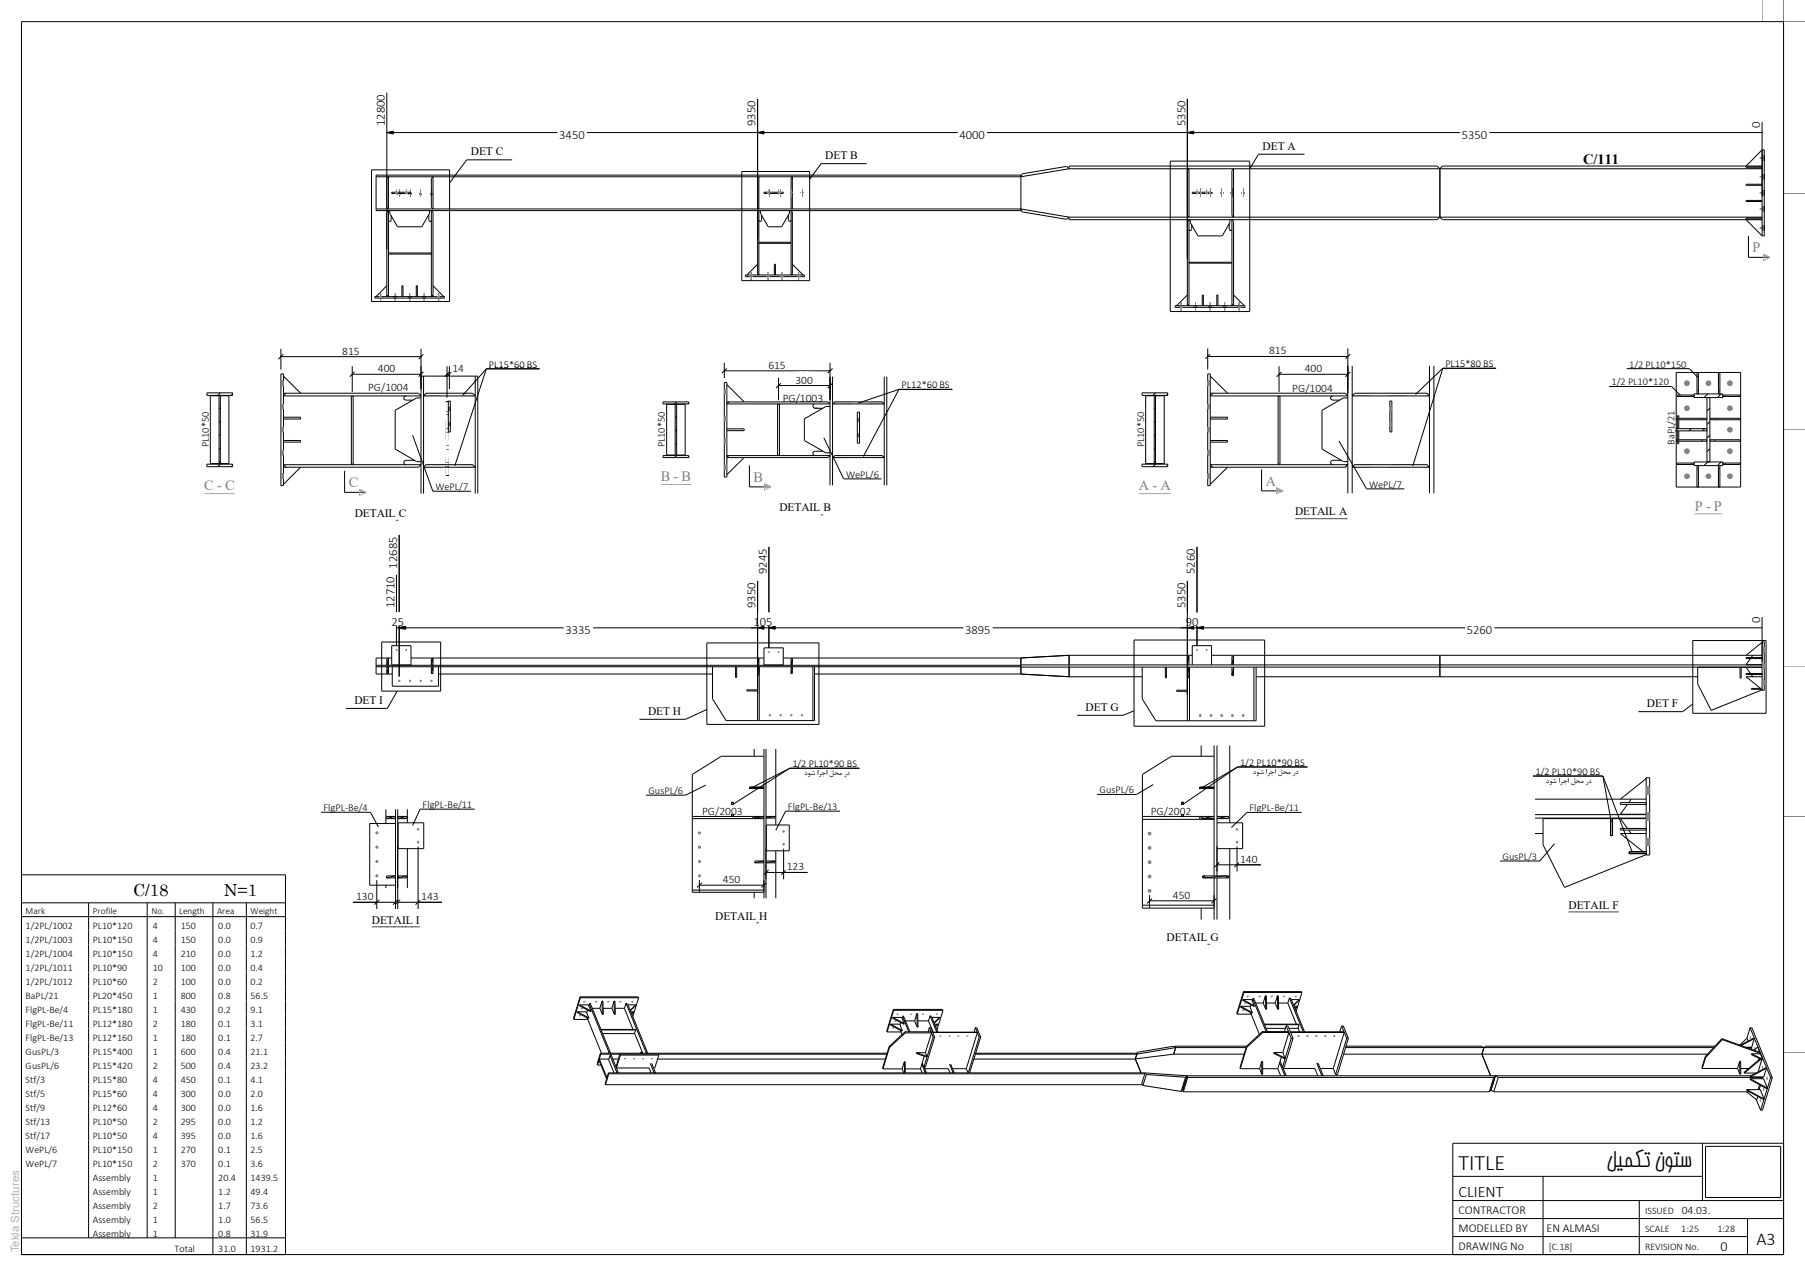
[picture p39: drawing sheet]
<svg xmlns="http://www.w3.org/2000/svg" width="420mm" height="297mm" viewBox="0 0 420 297" stroke-linecap="round" stroke-linejoin="round" font-family="sans-serif">
<defs><g id="words">
<g font-size="5.1">
<text x="339.4" y="272.4">TITLE</text>
<text x="373.7" y="271.7">لیمکت نوتس</text>
</g>
<text font-size="4.2" x="408.7" y="289.8">A3</text>
<g font-size="3.9">
<text x="31" y="208.5">C/18</text>
<text x="52.1" y="208.5">N=1</text>
</g>
<text font-size="3.7" x="339.4" y="278.5">CLIENT</text>
<g font-size="3.3">
<text x="368.3" y="38.2">C/111</text>
<text x="400.3" y="291.3">0</text>
</g>
<g font-size="3.3" fill="#7f7f7f">
<text x="407.8" y="58.7">P</text>
<text x="81.2" y="113.4">C</text>
<text x="153.8" y="112">B - B</text>
<text x="175.3" y="112.1">B</text>
<text x="294.5" y="113">A</text>
<text x="47.5" y="114.1">C - C</text>
<text x="265" y="114.1">A - A</text>
<text x="394.3" y="118.9">P - P</text>
</g>
<g font-size="2.9">
<text x="89.5" y="29.4" transform="rotate(-90 89.5 29.4)">12800</text>
<text x="175.8" y="29.4" transform="rotate(-90 175.8 29.4)">9350</text>
<text x="275.8" y="29.4" transform="rotate(-90 275.8 29.4)">5350</text>
<text x="409.5" y="29.8" transform="rotate(-90 409.5 29.8)">0</text>
<text x="130.1" y="32.4">3450</text>
<text x="223.3" y="32.4">4000</text>
<text x="340.1" y="32.4">5350</text>
<text x="92.4" y="132.3" transform="rotate(-90 92.4 132.3)">12685</text>
<text x="178.4" y="133.7" transform="rotate(-90 178.4 133.7)">9245</text>
<text x="278" y="133.7" transform="rotate(-90 278 133.7)">5260</text>
<text x="91.8" y="141.6" transform="rotate(-90 91.8 141.6)">12710</text>
<text x="175.8" y="141.6" transform="rotate(-90 175.8 141.6)">9350</text>
<text x="275.8" y="141.6" transform="rotate(-90 275.8 141.6)">5350</text>
<text x="91.1" y="145.6">25</text>
<text x="131.6" y="147.6">3335</text>
<text x="175.3" y="145.6">105</text>
<text x="224.6" y="147.6">3895</text>
<text x="275.9" y="145.6">90</text>
<text x="341.3" y="147.6">5260</text>
<text x="409.5" y="145.1" transform="rotate(-90 409.5 145.1)">0</text>
</g>
<g font-size="2.8">
<text x="339.4" y="286.8">MODELLED BY</text>
<text x="339.4" y="282.6">CONTRACTOR</text>
<text x="359.9" y="286.8">EN ALMASI</text>
<text x="339.4" y="291">DRAWING No</text>
</g>
<g font-size="2.7">
<text x="293.8" y="34.9">DET A</text>
<text x="109.6" y="36.1">DET C</text>
<text x="192" y="37.1">DET B</text>
<text x="79.6" y="82.5">815</text>
<text x="295.3" y="82.5">815</text>
<text x="87.9" y="86.6">400</text>
<text x="105.3" y="86.6">14</text>
<text x="178.8" y="85.8">615</text>
<text x="185.1" y="89.3">300</text>
<text x="303.6" y="86.7">400</text>
<text x="85.6" y="91">PG/1004</text>
<text x="182.1" y="93.7">PG/1003</text>
<text x="300.7" y="91.2">PG/1004</text>
<text x="181.4" y="119">DETAIL B</text>
<text x="301.3" y="120">DETAIL</text>
<text x="311.6" y="120">A</text>
<text x="82.5" y="120.3">DETAIL C</text>
<text x="82.5" y="163.8">DET I</text>
<text x="150.8" y="166.4">DET H</text>
<text x="252.6" y="165.5">DET G</text>
<text x="383.2" y="164.6">DET F</text>
<text x="163.4" y="189.7">PG/2003</text>
<text x="267.8" y="189.7">PG/200</text>
<text x="275.8" y="189.7">2</text>
<text x="183" y="202.6">123</text>
<text x="288.5" y="200.8">140</text>
<text x="82.8" y="209.5">130</text>
<text x="98" y="209.5">143</text>
<text x="168.2" y="205.6">450</text>
<text x="272.9" y="209.2">450</text>
<text x="86.5" y="215">DETAIL</text>
<text x="96.7" y="215">I</text>
<text x="166.4" y="214">DETAIL H</text>
<text x="365" y="211.5">DETAIL</text>
<text x="375.2" y="211.5">F</text>
<text x="271.4" y="219">DETAIL G</text>
<text x="391.3" y="282.5">04.03.</text>
</g>
<text font-size="2.7" fill="#b2b2b2" x="4.5" y="291.5" transform="rotate(-90 4.5 291.5)">Tekla Structures</text>
<g font-size="2.4">
<text x="113.7" y="85.6">PL15*60 BS</text>
<text x="336.3" y="85.4">PL15*80 BS</text>
<text x="375" y="89.7">1/2 PL10*120</text>
<text x="379.1" y="85.6">1/2 PL10*150</text>
<text x="209.8" y="90.3">PL12*60 BS</text>
<text x="48.6" y="104.1" transform="rotate(-90 48.6 104.1)">PL10*50</text>
<text x="154.7" y="104.1" transform="rotate(-90 154.7 104.1)">PL10*50</text>
<text x="266.2" y="104.1" transform="rotate(-90 266.2 104.1)">PL10*50</text>
<text x="389.6" y="103.5" transform="rotate(-90 389.6 103.5)">BaPL/21</text>
<text x="196.8" y="111.2">WePL/6</text>
<text x="318.6" y="113.5">WePL/7</text>
<text x="101.3" y="114">WePL/7</text>
<text x="184.4" y="178.6">1/2 PL10*60 BS</text>
<text x="188.2" y="178.6">PL10*90</text>
<text x="288.5" y="178.3">1/2 PL10*90 BS</text>
<text x="150.9" y="184.8">GusPL/6</text>
<text x="255.9" y="184.6">GusPL/6</text>
<text x="357.3" y="180.3">1/2 PL10*90 BS</text>
<text x="75.3" y="188.8">FlgPL-Be/4</text>
<text x="98.3" y="188">FlgPL-Be/11</text>
<text x="183.3" y="188.5">FlgPL-Be/13</text>
<text x="290.7" y="188.8">FlgPL-Be/11</text>
<text x="349.6" y="200.1">GusPL/3</text>
</g>
<g font-size="2.3">
<text x="6" y="216.3">1/2PL/1002</text>
<text x="6" y="219.5">1/2PL/1003</text>
<text x="21.6" y="216.3">PL10*120</text>
<text x="21.6" y="219.6">PL10*150</text>
<text x="35.6" y="216.3">4</text>
<text x="35.6" y="219.6">4</text>
<text x="42" y="216.3">150</text>
<text x="42" y="219.6">150</text>
<text x="50.8" y="216.3">0.0</text>
<text x="50.8" y="219.6">0.0</text>
<text x="58.3" y="216.3">0.7</text>
<text x="58.3" y="219.6">0.9</text>
<text x="6" y="222.8">1/2PL/1004</text>
<text x="6" y="226">1/2PL/1011</text>
<text x="21.6" y="222.8">PL10*150</text>
<text x="21.6" y="226.1">PL10*90</text>
<text x="35.6" y="222.8">4</text>
<text x="35.6" y="226.1">10</text>
<text x="42" y="222.8">210</text>
<text x="42" y="226.1">100</text>
<text x="50.8" y="222.8">0.0</text>
<text x="50.8" y="226.1">0.0</text>
<text x="58.3" y="222.8">1.2</text>
<text x="58.3" y="226.1">0.4</text>
<text x="6" y="229.3">1/2PL/1012</text>
<text x="6" y="232.5">BaPL/21</text>
<text x="21.6" y="229.3">PL10*60</text>
<text x="21.6" y="232.6">PL20*450</text>
<text x="35.6" y="229.3">2</text>
<text x="35.6" y="232.6">1</text>
<text x="42" y="229.3">100</text>
<text x="42" y="232.6">800</text>
<text x="50.8" y="229.3">0.0</text>
<text x="50.8" y="232.6">0.8</text>
<text x="58.3" y="229.3">0.2</text>
<text x="58.3" y="232.6">56.5</text>
<text x="6" y="235.8">FlgPL-Be/4</text>
<text x="6" y="239">FlgPL-Be/11</text>
<text x="21.6" y="235.8">PL15*180</text>
<text x="21.6" y="239.1">PL12*180</text>
<text x="35.6" y="235.8">1</text>
<text x="35.6" y="239.1">2</text>
<text x="42" y="235.8">430</text>
<text x="42" y="239.1">180</text>
<text x="50.8" y="235.8">0.2</text>
<text x="50.8" y="239.1">0.1</text>
<text x="58.3" y="235.8">9.1</text>
<text x="58.3" y="239.1">3.1</text>
<text x="6" y="242.3">FlgPL-Be/13</text>
<text x="6" y="245.5">GusPL/3</text>
<text x="21.6" y="242.3">PL12*160</text>
<text x="21.6" y="245.6">PL15*400</text>
<text x="35.6" y="242.3">1</text>
<text x="35.6" y="245.6">1</text>
<text x="42" y="242.3">180</text>
<text x="42" y="245.6">600</text>
<text x="50.8" y="242.3">0.1</text>
<text x="50.8" y="245.6">0.4</text>
<text x="58.3" y="242.3">2.7</text>
<text x="58.3" y="245.6">21.1</text>
<text x="6" y="248.7">GusPL/6</text>
<text x="21.6" y="248.8">PL15*420</text>
<text x="35.6" y="248.8">2</text>
<text x="42" y="248.8">500</text>
<text x="50.8" y="248.8">0.4</text>
<text x="58.3" y="248.8">23.2</text>
<text x="6" y="252">Stf/3</text>
<text x="6" y="255.3">Stf/5</text>
<text x="21.6" y="252">PL15*80</text>
<text x="21.6" y="255.3">PL15*60</text>
<text x="35.6" y="252">4</text>
<text x="35.6" y="255.3">4</text>
<text x="42" y="252">450</text>
<text x="42" y="255.3">300</text>
<text x="50.8" y="252">0.1</text>
<text x="50.8" y="255.3">0.0</text>
<text x="58.3" y="252">4.1</text>
<text x="58.3" y="255.3">2.0</text>
<text x="6" y="258.5">Stf/9</text>
<text x="6" y="261.8">Stf/13</text>
<text x="21.6" y="258.6">PL12*60</text>
<text x="21.6" y="261.8">PL10*50</text>
<text x="35.6" y="258.6">4</text>
<text x="35.6" y="261.8">2</text>
<text x="42" y="258.6">300</text>
<text x="42" y="261.8">295</text>
<text x="50.8" y="258.6">0.0</text>
<text x="50.8" y="261.8">0.0</text>
<text x="58.3" y="258.6">1.6</text>
<text x="58.3" y="261.8">1.2</text>
<text x="6" y="265">Stf/17</text>
<text x="6" y="268.3">WePL/6</text>
<text x="21.6" y="265">PL10*50</text>
<text x="21.6" y="268.3">PL10*150</text>
<text x="35.6" y="265">4</text>
<text x="35.6" y="268.3">1</text>
<text x="42" y="265">395</text>
<text x="42" y="268.3">270</text>
<text x="50.8" y="265">0.0</text>
<text x="50.8" y="268.3">0.1</text>
<text x="58.3" y="265">1.6</text>
<text x="58.3" y="268.3">2.5</text>
<text x="6" y="271.5">WePL/7</text>
<text x="21.6" y="271.6">PL10*150</text>
<text x="21.6" y="274.8">Assembly</text>
<text x="35.6" y="271.6">2</text>
<text x="35.6" y="274.8">1</text>
<text x="42" y="271.6">370</text>
<text x="50.8" y="271.6">0.1</text>
<text x="50.8" y="274.8">20.4</text>
<text x="58.3" y="271.6">3.6</text>
<text x="58.3" y="274.8">1439.5</text>
<text x="21.6" y="278">Assembly</text>
<text x="21.6" y="281.3">Assembly</text>
<text x="35.6" y="278">1</text>
<text x="35.6" y="281.3">2</text>
<text x="50.8" y="278">1.2</text>
<text x="50.8" y="281.3">1.7</text>
<text x="58.3" y="278">49.4</text>
<text x="58.3" y="281.3">73.6</text>
<text x="21.6" y="284.6">Assembly</text>
<text x="21.6" y="287.8">Assembly</text>
<text x="35.6" y="284.6">1</text>
<text x="35.6" y="287.8">1</text>
<text x="50.8" y="284.6">1.0</text>
<text x="50.8" y="287.8">0.8</text>
<text x="58.3" y="284.6">56.5</text>
<text x="58.3" y="287.8">31.9</text>
<text x="382.8" y="286.7">SCALE</text>
<text x="382.8" y="282.5">ISSUED</text>
<text x="391.2" y="286.7">1:25</text>
<text x="399.6" y="286.7">1:28</text>
<text x="40.6" y="291.4">Total</text>
<text x="50.8" y="291.4">31.0</text>
<text x="58.3" y="291.4">1931.2</text>
<text x="360.4" y="290.9">[C.18]</text>
<text x="382.8" y="290.9">REVISION No.</text>
</g>
<g font-size="2.2">
<text x="6" y="212.7">Mark</text>
<text x="21.6" y="212.7">Profile</text>
<text x="35.2" y="212.7">No.</text>
<text x="41.7" y="212.7">Length</text>
<text x="50.5" y="212.7">Area</text>
<text x="58.3" y="212.7">Weight</text>
</g>
<g font-size="2">
<text x="187.1" y="180.5">دوش ارجا لحم رد</text>
<text x="291.5" y="180.2">دوش ارجا لحم رد</text>
<text x="359.7" y="182.3">دوش ارجا لحم رد</text>
</g>
</g></defs>
<g fill="none" stroke="#000" stroke-width=".23">
<path d="M100.4 49l.4 .4v19.3l-.4 .3zM276.3 51.5l.3-.4v20.1l-.3-.4zM173.4 64h13.8v.4h-13.8zM184.4 63.7v.3M184.4 61.5l2.5 2.5M287 70.8v.4M287 68.7l2.5 2.5M51.3 91.4l-.6 .6M51.3 98l-.3 .3M51.3 94.9l-.3 .3M54.1 91.7l-.3 .3M157.4 100l-.3 .3"/>
<path d="M157.4 96.9l-.3 .3M157.4 93.6l-.5 .4M160.3 93.8l-.2 .2M268.9 91.4l-.6 .6M268.9 98l-.3 .3M268.9 94.9l-.3 .3M271.7 91.7l-.3 .3M390.4 99.8l-.6 .5M393.5 99.8l-.5 .5M396.6 99.8l-.5 .5M397.3 91.7l-.8 .8M397.8 98.1l-.6 .7"/>
<path d="M397.8 95l-.6 .7M400.5 91.7l-.9 .8M51.3 107.4l-.3 .3M51.3 104.3l-.3 .3M51.3 101.1l-.3 .4M51.3 108l-.6 .6M54.1 108.3l-.3 .3M157.4 103.1l-.3 .4M157.4 106l-.5 .5M160.3 106.3l-.2 .2M268.9 108l-.6 .6M268.9 107.4l-.3 .3"/>
<path d="M268.9 104.3l-.3 .3M268.9 101.1l-.3 .4M271.7 108.3l-.3 .3M397.3 107.5l-.8 .9M397.8 104.4l-.6 .7M397.8 101.3l-.6 .6M400.5 107.5l-.9 .9"/>
</g>
<g fill="none" stroke="#7f7f7f" stroke-width=".23">
<path d="M88.3 69v.4M88.6 68.2v2M88.9 69v.4M91.7 69v.4M91.9 68.2v2M92.2 69v.4M95 69v.4M95.3 68.2v2M95.6 69v.4M98.4 69v.4M98.7 68.2v2M99 69v.4"/>
<path d="M101.8 69v.4M102.1 68.2v2M102.4 69v.4"/>
</g>
<g fill="#7f7f7f">
<path d="M88.3 69h.6v.4h-.6z"/>
<path d="M91.7 69h.5v.4h-.5z"/>
<path d="M95 69h.6v.4h-.6z"/>
<path d="M98.4 69h.6v.4h-.6z"/>
<path d="M101.8 69h.6v.4h-.6z"/>
</g>
<path d="M184.4 41.1v7.5l-.3-.3v-6.9z" fill="none" stroke="#000" stroke-width=".23"/>
<g fill="none" stroke="#7f7f7f" stroke-width=".23">
<path d="M409.4 36.8h1.1M410 37.3h.5M410 36.3h.5M409.4 41.1h1.1M409.4 44.9h1.1M409.4 48.6h1.1M409.4 53h1.1M410 41.7h.5M410 40.6h.5M410 45.4h.5M410 44.4h.5M410 49.1h.5"/>
<path d="M410 48.1h.5M410 53.5h.5M410 52.5h.5"/>
</g>
<g fill="#7f7f7f">
<path d="M410 36.3h.5v1h-.5z"/>
<path d="M410 40.6h.5v1.1h-.5z"/>
<path d="M410 44.4h.5v1h-.5z"/>
<path d="M410 48.1h.5v1h-.5z"/>
<path d="M410 52.5h.5v1h-.5z"/>
</g>
<g fill="none" stroke="#000" stroke-width=".23">
<path d="M335 39.3v11.2M409.6 38.8l-.2-.2h-73.8l-.6 .7M409.8 39.1l.2 .2h-75M410 34.9h.5v20h-.5zM410 38.8h-3.7v.3h3.7M87.5 40.8h150v8.2h-150zM87.5 48.6h150M87.5 41.1h150M90.5 58.9h9.8v.2h-9.8zM90.7 49v.7l1.8 3.1h5.6l1.8-3.1v-.7M91 50.2v1a.32 .32 0 0 1-.3 .3 .32 .32 0 0 1-.3-.3M99.8 49.9v1.4l.4 .2 .2-.3"/>
<path d="M176.6 41.1v7.5l-.3-.3v-6.9zM176.6 56.4h7.4v.2h-7.4zM177 49v.7l1.7 3.1h3.2l1.8-3.1v-.7M177.2 50.1v1.2l-.3 .2-.3-.2M183.4 50.1v1.1a.32 .32 0 0 0 .3 .3 .32 .32 0 0 0 .4-.3M237.5 48.6l11.3 1.9-.6 .6-10.4-1.8zM237.8 40.5l10.4-1.8 .6 .6-11.3 1.8zM276.9 51.1v.7l1.8 3.1h5.7l1.8-3.1v-.7M277.3 52.3l-.1 1.2-.4 .1-.2-.3M277.4 44.7h4.5v.3h-4.5zM286 52.1v1.4l.4 .1 .2-.3M286.6 51.1l.4 .4v19.3l-.4 .4z"/>
<path d="M335 50.5l.6 .6h73.8l.2-.1M335 50.5h75l-.2 .2M410 42.9h-3.7v.2h3.7M410 46.6h-3.7v.3h3.7M410 50.7h-3.7v.3h3.7M87.2 69h16.2v.4h-16.2zM90 68.7l.4 .3v-20l-.4 .4v19.6M90 66.5l-2.5 2.5M96.9 69v-2.5h.2v2.5M100.8 68.7v.3M100.8 66.5l2.5 2.5M176.3 63.7l.3 .3v-15l-.3 .3v14.7"/>
<path d="M176.3 61.5l-2.5 2.5M180.2 64v-2.5h.2v2.5M276.3 70.8v.4M276.3 68.7l-2.5 2.5M276.7 61h9.9v.3h-9.9zM279.7 71.2v-2.5h.3v2.5M283.1 71.2v-2.5h.3v2.5"/>
</g>
<g fill="#7f7f7f">
<path d="M279.2 43.9l.1 1.9z"/>
<path d="M279.6 44.7v.3z"/>
<path d="M278.9 44.7v.3z"/>
<path d="M281.7 43.9l.1 1.9z"/>
<path d="M282.1 44.7v.3z"/>
<path d="M281.4 44.7v.3z"/>
<path d="M284.2 43.9l.1 1.9z"/>
<path d="M284.6 44.7v.3z"/>
<path d="M283.9 44.7v.3z"/>
<path d="M286.7 43.9l.1 1.9z"/>
<path d="M287.1 44.7v.3z"/>
<path d="M286.4 44.7v.3z"/>
<path d="M289.3 43.9v1.9z"/>
<path d="M289.6 44.7v.3z"/>
<path d="M288.9 44.7l.1 .3z"/>
</g>
<g fill="none" stroke="#7f7f7f" stroke-width=".23">
<path d="M274.5 71.2v.3M274.8 70.4v1.9M275.1 71.2v.3M277.9 71.2v.3M278.2 70.4v1.9M278.5 71.2v.3M281.3 71.2v.3M281.6 70.4v1.9M281.9 71.2v.3M284.6 71.2v.3M284.9 70.4v1.9M285.2 71.2v.3"/>
<path d="M288 71.2v.3M288.3 70.4v1.9M288.6 71.2v.3"/>
</g>
<g fill="#7f7f7f">
<path d="M274.5 71.2h.6v.3h-.6z"/>
<path d="M277.9 71.2h.6v.3h-.6z"/>
<path d="M281.3 71.2h.6v.3h-.6z"/>
<path d="M284.6 71.2h.6v.3h-.6z"/>
<path d="M288 71.2h.6v.3h-.6z"/>
</g>
<path d="M174.5 64v.4M174.8 63.3v1.9M175.1 64v.4M178.4 64v.4M178.7 63.3v1.9M179 64v.4M181.7 64v.4M181.9 63.3v1.9M182.2 64v.4M185.5 64v.4M185.8 63.3v1.9M186.1 64v.4" fill="none" stroke="#7f7f7f" stroke-width=".23"/>
<g fill="#7f7f7f">
<path d="M174.5 64h.6v.4h-.6z"/>
<path d="M178.4 64h.6v.4h-.6z"/>
<path d="M181.7 64h.5v.4h-.5z"/>
<path d="M185.5 64h.6v.4h-.6z"/>
</g>
<path d="M248.8 38.6h85.6l.6 .7h-86.2zM177.8 44.7h4.4v.3h-4.4zM248.8 50.5h86.2l-.6 .6h-85.6z" fill="none" stroke="#000" stroke-width=".23"/>
<g fill="#7f7f7f">
<path d="M92.9 44.1v1.7z"/>
<path d="M93.1 45l.1 .4z"/>
<path d="M92.6 45v.4z"/>
<path d="M95.4 44.1v1.7z"/>
<path d="M95.6 45l.1 .4z"/>
<path d="M95.1 45v.4z"/>
<path d="M97.9 44.1v1.7z"/>
<path d="M98.1 45l.1 .4z"/>
<path d="M97.6 45v.4z"/>
<path d="M100.4 44.1v1.7z"/>
<path d="M100.6 45l.1 .4z"/>
<path d="M100.1 45v.4z"/>
</g>
<path d="M276.3 39.7l.3-.4v11.2l-.3-.3zM287 39.3v11.2l-.4-.3v-10.5zM90 41.5l.4-.4v7.5l-.4-.3zM100.4 41.5l.4-.4v7.5l-.4-.3zM93.5 69v-2.5h.3v2.5" fill="none" stroke="#000" stroke-width=".23"/>
<path d="M174.5 64v.4M174.8 63.3v1.9M175.1 64v.4M185.5 64v.4M185.8 63.3v1.9M186.1 64v.4" fill="none" stroke="#7f7f7f" stroke-width=".23"/>
<g fill="#7f7f7f">
<path d="M174.5 64h.6v.4h-.6z"/>
<path d="M185.5 64h.6v.4h-.6z"/>
</g>
<path d="M409.4 38.6h.6M410 34.9l-3.7 3.7M406.3 51.1l3.7 3.8M409.4 51.1h.6M273.4 71.2h16.3v.3h-16.3z" fill="none" stroke="#000" stroke-width=".23"/>
<path d="M274.5 71.2v.3M274.8 70.4v1.9M275.1 71.2v.3M288 71.2v.3M288.3 70.4v1.9M288.6 71.2v.3" fill="none" stroke="#7f7f7f" stroke-width=".23"/>
<g fill="#7f7f7f">
<path d="M274.5 71.2h.6v.3h-.6z"/>
<path d="M288 71.2h.6v.3h-.6z"/>
</g>
<path d="M278.3 44.7v.3M278.5 44.1v1.2M278.7 44.7v.3M280.5 44.7v.3M280.8 44.1v1.2M281 44.7v.3" fill="none" stroke="#7f7f7f" stroke-width=".23"/>
<g fill="#7f7f7f">
<path d="M278.3 44.7h.4v.3h-.4z"/>
<path d="M280.5 44.7h.5v.3h-.5z"/>
<path d="M179.1 44.1l.1 1.7z"/>
<path d="M179.4 44.8l.1 .2z"/>
<path d="M178.9 44.8v.2z"/>
<path d="M181.6 44.1l.1 1.7z"/>
<path d="M181.9 44.8v.2z"/>
<path d="M181.4 44.8v.2z"/>
<path d="M184.1 44.1v1.7z"/>
<path d="M184.4 44.8v.2z"/>
<path d="M183.9 44.8v.2z"/>
<path d="M186.6 44.1v1.7z"/>
<path d="M186.9 44.8v.2z"/>
<path d="M186.4 44.8v.2z"/>
</g>
<path d="M88.3 69v.4M88.6 68.2v2M88.9 69v.4M101.8 69v.4M102.1 68.2v2M102.4 69v.4" fill="none" stroke="#7f7f7f" stroke-width=".23"/>
<g fill="#7f7f7f">
<path d="M88.3 69h.6v.4h-.6z"/>
<path d="M101.8 69h.6v.4h-.6z"/>
</g>
<path d="M91.1 44.7h4.5v.3h-4.5z" fill="none" stroke="#000" stroke-width=".23"/>
<path d="M92 44.7v.3M92.2 44.1v1.2M92.5 44.7v.3M94.3 44.7v.3M94.5 44.1v1.2M94.7 44.7v.3" fill="none" stroke="#7f7f7f" stroke-width=".23"/>
<g fill="#7f7f7f">
<path d="M92 44.7h.5v.3h-.5z"/>
<path d="M94.3 44.7h.4v.3h-.4z"/>
</g>
<path d="M184.1 49l.3 .3v14.4l-.3 .3z" fill="none" stroke="#000" stroke-width=".23"/>
<path d="M178.6 44.7v.3M178.9 44.1v1.2M179.1 44.7v.3M180.9 44.7v.3M181.1 44.1v1.2M181.4 44.7v.3" fill="none" stroke="#7f7f7f" stroke-width=".23"/>
<g fill="#7f7f7f">
<path d="M178.6 44.7h.5v.3h-.5z"/>
<path d="M180.9 44.7h.5v.3h-.5z"/>
</g>
<g fill="none" stroke="#000" stroke-width=".23">
<path d="M136.6 236.9l3.4 8.2M136.7 235.1l-.2 .6M137.1 233.7l.2-.2 4.8 11.6-.4-.2M137.1 233.7l-.1 .4M137.1 233.7l4.6 11.2M146.8 235.5h.6M147.4 235.5l-.5 .5M147.4 235.5l-.4 .5M291 235.7l2 5M291 233.8l-.1 .6M291.5 232.5l.2-.2 3.2 7.8M291.5 232.5l-.2 .4"/>
<path d="M291.5 232.5l3.1 7.6M141.7 244.9l-.1 .2"/>
</g>
<path d="M208.2 237.6a.23 .23 0 0 1 .3-.1 .23 .23 0 0 1 0 .4 .23 .23 0 0 1-.3 0z" fill-rule="evenodd" fill="#7f7f7f"/>
<g fill="none" stroke="#000" stroke-width=".23">
<path d="M137.8 234.7h1.8M140.3 234.7h2.1M142.4 234.7l.6 1.4M142.9 233h.2l.1 3.1h-.2M142.9 233l-.5 1.7M142.9 233l.1 3.1M143.1 234.7h2.2l2 4.9M294.2 238.4h8l.1 .1M294.3 238.5h8M294.6 239.3h4.5M302.3 238.5l-.3 .8h-2.1M141.6 249.7l-.8 2.6 .1 .2"/>
<path d="M141.6 249.7v.2M141.6 249.7h124.7l.1 .2M141.6 249.9l-.7 2.6M141.6 249.9h124.8M147.7 240.5l1.8 4.6M149 245.1l.1-.2 .4 .2M149 245.1h.4M149 245.1h.1M149.2 244.9l-.1 .1M149.4 245.1h.1M149.5 245.1h.1M266.4 249.9l-.8 2.6h-124.7"/>
<path d="M408.2 241.7l-3.1 1.7M408.2 241.7l-.6 2.1h-1.5M408.2 241.7l-.1-.1-3.2 1.7M409 244l.1-.1 .1 .1M409.2 244l-.1 .1M409.2 244v.1"/>
</g>
<g fill="#7f7f7f">
<circle cx="290.3" cy="232" r=".23"/>
<circle cx="293.1" cy="232" r=".22"/>
<circle cx="295.9" cy="232" r=".23"/>
<circle cx="298.7" cy="232" r=".23"/>
<circle cx="301.5" cy="232" r=".23"/>
<circle cx="289.3" cy="235.2" r=".23"/>
</g>
<g fill="none" stroke="#000" stroke-width=".23">
<path d="M133.5 237.3h3.3M134.3 235.5v.2l2.6 1.4 .1-.2M134.3 235.5h2.1l.6 1.4M134.3 235.5l2.7 1.4M135 232v.2M135 232l-1.6 5.1 .1 .2M135 232h13.5l.1 .2M135 232.2l-1.5 5.1M135 232.2h13.6M139.8 239.6h8l.1 .1M139.9 239.7h8M140.1 233h.2l.1 3.1h-.2"/>
<path d="M140.1 233l-.5 1.7 .6 1.4M140.1 233l.1 3.1M145.7 233.5l.3 .2 4.6 11.2M145.7 233.5l4.7 11.6 .2-.2M145.7 233.5l-.4 1.2M146.1 233.9h1.8M147.9 239.7l-.3 .9h-7.4M147.9 233.9l-1.3 1.3M147.9 233.9l-1.2 1.3M148.6 232.2l-1.4 4.4M217.5 238.4h.6M218.1 238.4l-.4 .4"/>
<path d="M218.1 238.4l-.4 .5M292.2 233.5h1.7M294.7 233.5h2M297.5 233.5h2.1l2 4.9M302 239.3l.4 .9M407.2 239.2l-.7 2.4M407.2 239.2h.4l4.8 11.6M407.2 239.2l4.8 11.6M144.2 245.4h9l.1 .2M144.2 245.4l-.9 2.9M144.2 245.4l.2 .2M144.4 245.6h8.9"/>
<path d="M144.4 245.6l-1 3h7.6M150.6 244.9l-.1 .2M153.3 245.6l-.9 3h-.3M264.5 245.4l-.3 1.1M265.6 252.3l.3 .3M265.9 252.6l8.9 1.4M266.7 250.1l-.4-.4 9.9 .7M266.7 250.1l-.8 2.5M266.7 250.1l9.1 .6M273.6 243.8l-.7-.3-8.3 1.4-.1 .5M273.6 243.8l-9.1 1.6M273.6 243.8l-.5 1.6"/>
<path d="M275.8 250.7l-1 3.3M276.2 250.4l-1 3.3-.4 .3M276.2 250.4l-.4 .3M293.6 247.1l-.5 1.6 .5 1.4M293.6 247.1v3M293.6 247.1h.2v3h-.2M298.6 248.7h7.3M300.2 240.2h12.5l.1 .1h-12.5zM312.8 240.3l-2.6 8.4h-3M408.6 255.9l1.1 2.5M411 248.6l-3.7 2.1M411 248.6l-.6 2.1h-3.1"/>
<path d="M411 248.6v-.1l-3.8 2 .1 .2M412 250.8l-2.3 7.6M412 250.8h.4M412.4 250.8l-2.3 7.6h-.4"/>
</g>
<g fill="#7f7f7f">
<path d="M135.8 233a.24 .24 0 0 1 .3 0 .24 .24 0 0 1 .1 .3 .24 .24 0 0 1-.4 .1l-.1-.1z" fill-rule="evenodd"/>
<path d="M144.2 233a.2 .2 0 0 1 .3 .1 .2 .2 0 0 1-.2 .2 .2 .2 0 0 1-.1-.3z" fill-rule="evenodd"/>
<path d="M134.7 236.3a.25 .25 0 0 1 .4-.2 .25 .25 0 0 1 0 .4 .25 .25 0 0 1-.4-.2z" fill-rule="evenodd"/>
<circle cx="138.7" cy="233.2" r=".23"/>
<circle cx="141.5" cy="233.2" r=".23"/>
<circle cx="147.2" cy="233.2" r=".23"/>
</g>
<g fill="none" stroke="#000" stroke-width=".23">
<path d="M210.7 237.6h2.1M213.6 237.6h2.4l1.1 2.6M216.8 236.8h1.8M218.6 236.8l-1.3 1.2M218.6 236.8l-1.2 1.3M287.9 236h3.2M288.7 234.2l-.1 .2 2.7 1.5 .1-.2M288.7 234.2h2.1l.6 1.5M288.7 234.2l2.7 1.5M289.3 230.8l.1 .2M289.3 230.8l-1.5 5 .1 .2M289.3 230.8h13.6v.2"/>
<path d="M289.4 231l-1.5 5M289.4 231h13.5M294.4 231.8h.2l.1 3.1h-.2M294.4 231.8l-.5 1.7 .6 1.4M294.4 231.8l.1 3.1M300.5 232.7h1.8M302.3 232.7l-1.3 1.2M302.3 232.7l-1.3 1.3M302.9 231l-1.3 4.4M220.6 248.7l.5 1M220.9 247.7l.8 1.9M221.2 247.7l.8 2"/>
<path d="M221.7 249.6v.1M221.7 249.6l.2 .1M345.3 243.8l-.5 1.6M345.3 243.8h53.4M399 243.5h-53.4l-.3 .3M406.4 243.8h1.2M407.4 243.8h.2M407.6 243.8l-.1 .4"/>
</g>
<circle cx="135.4" cy="234.8" r=".23" fill="#7f7f7f"/>
<g fill="none" stroke="#000" stroke-width=".23">
<path d="M207.9 234.9v.3M207.9 234.9l-1.6 5.1 .1 .2M207.9 234.9h11.4l.1 .3M207.9 235.2l-1.5 5M207.9 235.2h11.5M219.4 235.2l-1.4 4.5M139.4 246.5l1.8 4.4-.1 .2-1.7-4.3zM139.4 246.5h2.3M142.6 246.5h1.3M153 246.5h53M206.4 240.2h3.3M226.6 246.5h37.6l1.3 3.2"/>
<path d="M273.4 243.5l-.1 .3M273.4 243.5l.2 .3M273.4 243.5h16.7M273.6 243.8l-.5 1.6M273.6 243.8h16.3M313.1 243.8h32.2M313.2 243.5h31.4l.7 .3M345.3 243.8l-.5 1.6"/>
</g>
<g fill="#7f7f7f">
<circle cx="208.8" cy="236.1" r=".21"/>
<circle cx="212.1" cy="236.1" r=".21"/>
<circle cx="214.8" cy="236.1" r=".21"/>
<circle cx="218" cy="236.1" r=".21"/>
<circle cx="207.9" cy="239.3" r=".21"/>
</g>
<g fill="none" stroke="#000" stroke-width=".23">
<path d="M207.2 238.4v.1l2.6 1.5 .1-.1M207.2 238.4h2.1l.6 1.5M207.2 238.4l2.7 1.5M213.3 235.9h.2l.1 3.2h-.2M213.3 235.9l-.5 1.7 .6 1.5M213.3 235.9l.1 3.2M139 247.9h.8M139.7 245.1l-.8 2.5 .1 .3M139.7 245.1l.1 .3M139.7 245.1h66.7M139.8 245.4h4.4M139.8 245.4l-.8 2.5"/>
<path d="M153.2 245.4h53.1M214.2 248.7l.4 1M214.5 247.7l.8 1.9M215 248.4l.6 1.3M215.3 249.6l-.1 .1M215.3 249.6l.1 .1M226.9 245.4h37.6M227 245.1h37.4l.1 .3M264.2 246.5l1.3 3.2M264.5 245.4l-.3 1.1M275.8 251.9l-.2 .4M289.5 245.4h-16.4l-8.9 1.1"/>
<path d="M312.6 245.4h32.2l2 5M347.5 251.9l-.2 .4M347.6 254.1h59.4M347.9 250.4l-1 3.3 .7 .4M347.9 250.4l.7 .4M347.9 250.4h59.5M348.6 250.8l-1 3.3M348.6 250.8h61.3M409.4 252.5l-.3 1.1M409.6 252.6l-.3 1M409.9 250.8l-.1 .3M410 250.7l-.1 .1"/>
<path d="M410.2 250.7l-.1 .4"/>
</g>
<g fill="#7f7f7f">
<path d="M409.6 255.6l.1 .2-.1 .7-.2-.3z" fill-rule="evenodd"/>
<path d="M410.3 253.1a.46 .46 0 0 1 0 .8z" fill-rule="evenodd"/>
<path d="M411.1 250.6a.44 .44 0 0 1 .2 .4 .44 .44 0 0 1-.2 .4z" fill-rule="evenodd"/>
<path d="M410 248a.53 .53 0 0 1 0 .9z" fill-rule="evenodd"/>
<path d="M408.3 243.7a.53 .53 0 0 1 0 .8z" fill-rule="evenodd"/>
<path d="M407.2 241.2a.53 .53 0 0 1 0 .8z" fill-rule="evenodd"/>
<path d="M304 241.1a.25 .25 0 0 1 .3-.2 .25 .25 0 0 1 .2 .4 .25 .25 0 0 1-.4 .1l-.2-.1z" fill-rule="evenodd"/>
<path d="M306.1 241.1a.25 .25 0 0 1 .3-.2 .25 .25 0 0 1 .1 .4 .25 .25 0 0 1-.3 .1l-.2-.1z" fill-rule="evenodd"/>
<circle cx="302.1" cy="241.2" r=".25"/>
<circle cx="308.4" cy="241.2" r=".26"/>
<circle cx="310.5" cy="241.2" r=".26"/>
</g>
<g fill="none" stroke="#000" stroke-width=".23">
<path d="M134.8 233.9v.2l2.7 1.4v-.2M134.8 233.9h2.1l.6 1.4M134.8 233.9l2.7 1.4M207.7 236.8v.2l2.7 1.4v-.2M207.7 236.8h2.1l.6 1.4M207.7 236.8l2.7 1.4M347.5 251.9l-.2 .4M397.3 245.4h-52.5l2 5M405.8 249.8h2.8M406.4 254.1l2.4 1.9 .2-.8M409.5 246.5l-3.7 3.1v.2M409.7 246.5l-3.9 3.3"/>
<path d="M409.9 246.7l-.8 2.8M409.9 246.2h.1M410 246.2v.1"/>
</g>
<g fill="#7f7f7f">
<path d="M145.3 246.2a.22 .22 0 0 1 .3 .1 .22 .22 0 0 1 0 .3 .22 .22 0 0 1-.3 0l-.1-.1z" fill-rule="evenodd"/>
<circle cx="147.5" cy="246.4" r=".21"/>
<circle cx="149.6" cy="246.4" r=".21"/>
<circle cx="151.7" cy="246.4" r=".21"/>
</g>
<g fill="none" stroke="#000" stroke-width=".23">
<path d="M289.2 232.7l-.1 .1 2.7 1.5v-.2M289.2 232.7h2.1l.5 1.4M289.2 232.7l2.6 1.4M297.2 231.8h.2l.1 3.1h-.2M297.2 231.8l-.5 1.7 .6 1.4M297.2 231.8l.1 3.1M300 232.3l.4 .2 3.1 7.7M300 232.3l-.4 1.2M300 232.3l3.2 7.9M301.1 234.2h.7M301.8 234.2l-.5 .5M301.8 234.2l-.4 .6"/>
<path d="M141.9 245.7l-.3 1 1.3 3M141.9 245.7l1.6 3.9M141.9 245.7l.3-.3 1.7 4.3M143.5 249.6v.1M143.5 249.6l.3 .1M151 248.5l.5 1.2M151.3 247.5l.8 2.1M151.6 247.5l.9 2.2M152.1 249.6v.1M152.1 249.6l.3 .1M275.3 254.1h71.2M276.2 250.4l-1 3.3 .1 .4"/>
<path d="M276.2 250.4l.2 .4M276.2 250.4h71.7M276.4 250.8l-1.1 3.3M276.4 250.8h71.2M297.3 248.7l.7 1.7M297.7 247.4l1.3 3M298.4 248.4l.9 2M299 250.4h-.1M299 250.4h.1M305.9 248.7l.7 1.7M306.4 247.4l1.2 3M306.7 247.4l1.2 3"/>
<path d="M307.6 250.4h.1M347.6 250.8l-1.1 3.3M347.9 250.4l-.3 .4M347.9 250.4l-1 3.3-.4 .4M406.4 253.6v.2l4 2.1 .1-.1M406.4 253.6l4.1 2.2M406.4 253.6h3.2l.9 2.2M406.7 242.3l-.2-.7-1.7 1.6M407.2 251.1v.1l4 2.2v-.1M407.2 251.1l4 2.2M407.2 251.1h3.1l.9 2.2"/>
</g>
<circle cx="289.8" cy="233.6" r=".24" fill="#7f7f7f"/>
<g fill="none" stroke="#000" stroke-width=".23">
<path d="M299.3 238.8h.4l1.2 2.9M299.3 238.8l1.1 2.9M299.3 238.8l-.5 1.3M312.2 238.8h.3l1.2 2.9M312.2 238.8l1.2 2.9M312.2 238.8l-.5 1.4M297.9 247.1l.5 1.3M300.4 241.7h.5M300.4 241.7l-2 6.7M300.9 241.7l-2.1 6.7h-.4M310.2 248.7l.6 1.4M313.4 241.7h.3"/>
<path d="M313.4 241.7l-2.6 8.4M313.7 241.7l-2.5 8.4h-.4M396.1 248.7h8.2M396.8 245.9l-.8 2.6 .1 .2M396.8 245.9l.1 .2M396.9 246.1l-.8 2.6M400.6 241.8l-3.8 4.1M400.6 241.8l8.9 3.1 .1 .3M400.6 241.8l.1 .2M400.7 242l-3.8 4.1M400.7 242l8.9 3.2M405 248.7h1.9"/>
<path d="M409.3 246.3l-.2 .5M409.6 245.2v.1"/>
</g>
<g fill="#7f7f7f">
<circle cx="218.9" cy="241.2" r=".21"/>
<circle cx="220.9" cy="241.2" r=".21"/>
<circle cx="223" cy="241.2" r=".21"/>
<circle cx="225.1" cy="241.2" r=".21"/>
</g>
<g fill="none" stroke="#000" stroke-width=".23">
<path d="M87.5 155.2v1.7h3.8M91.1 153.2h-3.6v1.7M95.6 153.2h82.2M102 156.9h63.8M176.3 156.9h.4M182.2 153.2h55.3v1.6M237.5 155.3v1.6h-48M209.5 239.8l.4 1M209.5 238l-.1 .5M210 236.6l.2-.2 1.5 3.8M210 236.6l-.1 .4M210 236.6l1.5 3.6"/>
<path d="M216.2 239.2h.4l.9 2.2M216.2 239.2l.9 2.2M216.2 239.2l-.3 1M216.4 236.4l.3 .2 1.5 3.6M216.4 236.4l-.4 1.2M216.4 236.4l1.6 3.8M226.9 239.2h.3l1 2.2M226.9 239.2l.9 2.2M226.9 239.2l-.2 1M205.4 248.8h4.5M206.9 243.6l-1.5 5v.2M206.9 243.6l.1 .2"/>
<path d="M207 243.8l-1.6 5M209.9 248.8l.4 .9M210.4 247.1v2.6M210.4 247.1l-.5 1.7M210.4 247.1h.2l.1 2.6M210.6 240.2l-3.7 3.4M210.6 240.2h6.1v.2M210.6 240.2l.1 .2M210.7 240.4l-3.7 3.4M210.7 240.4h6M213.2 245v.2l2.4 .8 .1-.1M213.2 245l2.5 .9"/>
<path d="M213.2 245h2.1M214.6 247.4l.4 1M215.1 245.8l-.9 3h-3.5M215.1 248.7h5.5M215.3 245l.4 .9M216.7 240.4l-1.4 4.6M217 240.2l10.4 .1zM217.1 241.4h.4M217.1 241.4l-2.1 7M217.5 241.4l-2.2 7h-.3M221.6 248.7h3.2M224.8 248.7l.5 1"/>
<path d="M227.4 240.3l-2.6 8.4M227.8 241.4h.4M227.8 241.4l-2.5 8.3M228.2 241.4l-2.6 8.3M288.6 248.7h4.5M290 243.5l-1.5 5 .1 .2M290 243.5l.1 .3M290.1 243.8l-1.5 4.9M293.7 240.1l-3.7 3.4M293.7 240.1h6.1l.1 .2M293.7 240.1l.1 .2M293.8 240.3l-3.7 3.5"/>
<path d="M293.8 240.3h6.1M296.4 245l-.1 .1 2.7 1.4v-.2M296.4 245l2.6 1.3M296.4 245h2.1M298.2 246l-.9 2.7h-3.5M298.5 245l.5 1.3M299.9 240.3l-1.4 4.7M404.8 247l-.5 1.7 .5 1.3M404.8 247v3M404.8 247h.2v3h-.2M407.5 245.3h2.1l.4 .8M407.5 245.3v.1l2.6 1.3v-.2"/>
<path d="M407.5 245.3l2.6 1.2M409.1 243.9l-.1-.2-.9 .7M409.2 244.1l.3 .8M410 246.3l.1 .2"/>
</g>
<g fill="#7f7f7f">
<circle cx="279.3" cy="166.5" r=".34"/>
<circle cx="281.8" cy="166.5" r=".34"/>
<circle cx="284.3" cy="166.5" r=".34"/>
<circle cx="286.8" cy="166.5" r=".34"/>
<circle cx="289.3" cy="166.5" r=".34"/>
</g>
<g fill="none" stroke="#000" stroke-width=".23">
<path d="M90.4 153.3v1.5h-.4M90.4 155.3h-.4v1.5M90.4 153.3h-.4v1.5M90.4 155.3v1.5h-.4M90.4 155.3l-.4 1.5M90.4 153.3l-.4 1.5M91.1 150.3h4.5v4.5h-4.5zM184.4 153.3v1.5h-.3M184.4 153.3h-.3v1.5M184.4 153.3l-.3 1.5M276.3 157.5h.5M277.4 154.8v-4.5h4.5v4.5"/>
<path d="M277.4 152.5h-28.6v5h17M281.9 152.5h128.1M286.6 155.3v2M287 155.3v2h-.4zM292.3 157.5h102.7M335 152.5v5M404.9 155.3h-9.9v3.9l3.1 6.2 11.9-4.8M405.1 155.3h4.9M406.3 155.3l1 1.5M407.3 153.3l-1 1.4h3.7M407.5 157l.3 .5M407.8 152.5l-.3 .5"/>
<path d="M409.9 149.6l.1-.1-3.7 3M410 154.8h-172.5v.5h172.5M410 157.5h-3.7l3.7 3M410 149.4h.5v11.3h-.5zM409.9 160.4l.1 .2"/>
</g>
<path d="M410 151.8h.5M410 150.8h.5M410 155.5h.5M410 154.5h.5M410 159.3h.5M410 158.3h.5" fill="none" stroke="#7f7f7f" stroke-width=".23"/>
<g fill="#7f7f7f">
<path d="M410 150.8h.5v1h-.5z"/>
<path d="M410 154.5h.5v1h-.5z"/>
<path d="M410 158.3h.5v1h-.5z"/>
</g>
<g fill="none" stroke="#000" stroke-width=".23">
<path d="M87.5 154.9h150v.3h-150zM91.3 155.2v4.5h10.7v-4.5M176.6 153.3h-.3v1.5M176.6 155.3h-.3v1.5M176.6 153.3v1.5h-.3M176.6 155.3v1.5h-.3M176.6 153.3l-.3 1.5M176.6 155.3l-.3 1.5M184.4 155.3h-.3v1.5M184.4 155.3v1.5h-.3M184.4 155.3l-.3 1.5M237.5 153.2v1.6"/>
<path d="M237.5 155.3v1.6M237.5 156.9l11.3 .6M237.7 153.1l-.2 .1M248.8 152.5l-11.3 .7M248.8 152.5v2.3M248.8 155.3v2.2"/>
</g>
<g fill="#7f7f7f">
<circle cx="92.9" cy="158.5" r=".28"/>
<circle cx="95.4" cy="158.5" r=".28"/>
<circle cx="97.9" cy="158.5" r=".28"/>
<circle cx="100.4" cy="158.5" r=".28"/>
</g>
<g fill="none" stroke="#000" stroke-width=".23">
<path d="M100.8 153.3h-.4v1.5M100.8 155.3h-.4v1.5M100.8 153.3v1.5h-.4M100.8 155.3v1.5h-.4M100.8 153.3l-.4 1.5M100.8 155.3l-.4 1.5M276.3 152.8h.3l-.3 2zM276.3 155.3v2M276.6 152.8v2M276.6 155.3v2h-.3zM286.6 152.8h.4l-.4 2zM287 152.8v2"/>
<path d="M406.3 153h3.7v.3h-3.7zM406.3 156.8h3.7v.2h-3.7z"/>
</g>
<g fill="#7f7f7f">
<path d="M278.4 151.1h.3l-.1 .4-.2-.1z" fill-rule="evenodd"/>
<circle cx="280.8" cy="151.3" r=".24"/>
</g>
<path d="M276.8 155.3v12.5M291.8 155.3v12.5M292.3 155.3v12.5h-16v-10h.5M404.9 155.3h.2v2.5h-.2z" fill="none" stroke="#000" stroke-width=".23"/>
<g fill="#7f7f7f">
<circle cx="179.1" cy="166.5" r=".28"/>
<circle cx="181.6" cy="166.5" r=".28"/>
<circle cx="184.1" cy="166.5" r=".28"/>
<circle cx="186.6" cy="166.5" r=".28"/>
</g>
<path d="M177.8 150.8h4.4v4h-4.4zM176.3 160.6h-2.5v.2h2.5" fill="none" stroke="#000" stroke-width=".23"/>
<g fill="#7f7f7f">
<circle cx="92.3" cy="151.3" r=".24"/>
<circle cx="94.5" cy="151.3" r=".24"/>
</g>
<path d="M165.8 155.2v7.4l3.2 5.1h20.5v-12.5M171.2 155.2v2.5h.2v-2.5M176.3 155.2v.1M176.3 156.8v10.9M176.3 157.2h.4M176.7 155.2v12.5M189.1 155.2v12.5M265.8 155.3v7.4l3.1 5.1h7.4M271.1 155.3v2.5h.3v-2.5M276.3 157.3v.5M276.3 160.7h-2.5v.2h2.5M409.6 160.2h-2.1v.2h2.5" fill="none" stroke="#000" stroke-width=".23"/>
<g fill="#7f7f7f">
<path d="M181 151.6h.3l-.1 .4-.2-.1z" fill-rule="evenodd"/>
<circle cx="178.9" cy="151.8" r=".24"/>
</g>
<g fill="none" stroke="#000" stroke-width=".23">
<path d="M281 87h.6v26h-.6zM281.6 97.1h4v.4h-4M281.6 91.5h.6M281.6 87.5l4 4M297.4 92.2h.4v15.8h-.4zM313.6 85.2v29.6M314.6 85.2v29.6M315.2 91.5h16.8l.6 .7h-18zM323.4 93.3h.4v7.2h-.4zM332.6 85.2v29.6M333.6 85.2v29.6M281.6 108.8h31.4l.6-.6h-32l.6 .6"/>
<path d="M281.6 102.5h4v.4h-4M285.6 108.8l-4 3.9M314.6 108.8l.6-.6h16.8l.6 .6z"/>
</g>
<g fill="#000">
<path d="M314.6 92.1l.6-.6zM332 91.6l.6 .6zM314.6 108.7l.6-.6zM332 108.2l.6 .6z"/>
<path d="M314.6 92.1l4.3 .1zM323.1 92.1l4.2 .1zM331.6 92.1l1 .1z"/>
<path d="M315.2 91.5l4.2 .1zM323.7 91.5l4.2 .1z"/>
<path d="M314.6 108.7l4.3 .1zM323.1 108.7l4.2 .1zM331.6 108.7l1 .1z"/>
<path d="M315.2 108.1l4.2 .1zM323.7 108.1l4.2 .1z"/>
</g>
<path d="M281 89.7h.6M281 88.7h.6M281 95.1h.6M281 94.1h.6M281 99.5h.6M281 100.5h.6M281 105.9h.6M281 104.9h.6M281 111.3h.6M281 110.4h.6" fill="none" stroke="#7f7f7f" stroke-width=".23"/>
<g fill="#7f7f7f">
<path d="M281 88.7h.6v1h-.6z"/>
<path d="M281 94.1h.6v1h-.6z"/>
<path d="M281 99.5h.6v1h-.6z"/>
<path d="M281 104.9h.6v1h-.6z"/>
<path d="M281 110.4h.6v.9h-.6z"/>
</g>
<path d="M282.2 91.5h30.8l.6 .7h-32zM310.1 92.2a.49 .49 0 0 0-.5 .4 .49 .49 0 0 0 .5 .5h1.6M313.6 92.6h-1l-5 2.9v9l5 2.9h1M312.1 107.1h-2a.51 .51 0 0 0-.5 .6 .51 .51 0 0 0 .5 .5" fill="none" stroke="#000" stroke-width=".23"/>
<path d="M281 89.7h.6M281 88.7h.6M281 111.3h.6M281 110.4h.6" fill="none" stroke="#7f7f7f" stroke-width=".23"/>
<g fill="#7f7f7f">
<path d="M281 88.7h.6v1h-.6z"/>
<path d="M281 110.4h.6v.9h-.6z"/>
</g>
<path d="M323.4 95.5h.4M323.4 94.8h.4M323.4 99.1h.4M323.4 98.4h.4" fill="none" stroke="#7f7f7f" stroke-width=".23"/>
<g fill="#7f7f7f">
<path d="M323.4 94.8h.4v.7h-.4z"/>
<path d="M323.4 98.4h.4v.7h-.4z"/>
</g>
<path d="M390.2 107.8h4v.3h-4zM393.6 107.8v.3" fill="none" stroke="#000" stroke-width=".23"/>
<g fill="#7f7f7f">
<circle cx="402.5" cy="89.2" r=".68"/>
<circle cx="402.5" cy="95" r=".67"/>
<circle cx="402.5" cy="100" r=".68"/>
<circle cx="402.5" cy="105" r=".68"/>
<circle cx="402.5" cy="110.9" r=".67"/>
<circle cx="397.5" cy="89.2" r=".68"/>
<circle cx="397.5" cy="110.9" r=".67"/>
<circle cx="392.5" cy="89.2" r=".68"/>
<circle cx="392.5" cy="95" r=".67"/>
<circle cx="392.5" cy="105" r=".68"/>
<circle cx="392.5" cy="110.9" r=".67"/>
</g>
<g fill="none" stroke="#000" stroke-width=".23">
<path d="M389.8 99.8h7.3v.5h-7.3M390 99.8v-13.1h15v26.7h-15v-13.1M390.3 97.4h-.2v.3h.2M390.3 99.8v-3h.3v3M390.6 97.4h6.5v.3h-6.5M393.6 91.9v.4M394.2 91.7h6.7v.8h-6.7zM394.2 91.9h-4v.4h4M394.8 90.9h.4M394.8 86.7v5M395.2 86.7v5M396 97.4v.3"/>
<path d="M397.2 92.5v15M397.8 92.5v15M397.9 97.4h7v.3h-7zM399 97.4v.3M399.8 86.7v5M399.8 90.9h.4M400.2 86.7v5M400.9 91.9h3.9v.4h-3.9M401.4 91.9v.4M390.3 102.4h-.2v.3h.2M390.3 100.3v3h.3v-3M390.6 102.4h6.5v.3h-6.5"/>
<path d="M394.2 107.5h6.7v.9h-6.7zM394.8 108.4v5M394.8 109.1h.4M395.2 108.4v5M396 102.4v.3M397.9 102.4h7v.3h-7zM399 102.4v.3M399.8 108.4v5M399.8 109.1h.4M400.2 108.4v5M400.9 107.8h3.9v.3h-3.9M401.4 107.8v.3"/>
<path d="M265.8 190.7v20M279.1 190.7h3.4M283.2 190h2.6M285.8 190v.5h-2.6M285.8 190l-2.6 .5"/>
</g>
<g fill="#7f7f7f">
<circle cx="267.5" cy="194" r=".44"/>
<circle cx="267.5" cy="197.3" r=".45"/>
<circle cx="267.5" cy="200.7" r=".44"/>
<circle cx="267.5" cy="204" r=".44"/>
<circle cx="267.5" cy="207.4" r=".44"/>
</g>
<g fill="none" stroke="#000" stroke-width=".23">
<path d="M279.5 173.5v2.5M282.5 173.5v30.4M283.2 173.5v30.4M286.1 173.5v18M279.5 190v.7M283.2 191.5h5.9v6h-5.9M286.1 197.5v16.5M279.5 211.4v2.6M280.3 203.9h5.5v.4h-5.5zM282.5 204.3v9.7M282.5 210.7h-16.7v.7h16.7M283.2 204.3v9.7"/>
<path d="M285.3 203.8l-5 .5M285.8 203.8l-.5 .5v-.4"/>
</g>
<g fill="#7f7f7f">
<circle cx="287.8" cy="193" r=".3"/>
<circle cx="287.8" cy="196" r=".3"/>
</g>
<g fill="none" stroke="#000" stroke-width=".23">
<path d="M175.5 174.3v1.7M177.8 176h-9.9l-6.8 4.3v26.9M177.8 174.3v34.8M178.2 174.3v34.8M180.5 174.3v17.7M282.5 176h-9.9l-6.8 4.3v10.4h13.3v-.7M161.1 190h16.7M161.1 190.5h16.7M175.1 190v.5M175.5 190v.5M175.6 190.4l2.1-.4v.4zM175.6 190v.4"/>
<path d="M177.8 183.2h-3.4v.3h3.4M180.3 190h-2v.4M180.3 190v.4h-2M180.3 190l-2 .4M180.5 198v11.1M265.8 190h16.7l-2.7 .5M275 186.7v3.3M275 190v-3.3h.3v3.3M279.8 190v.5h2.7M282.5 183.2h-3.4v.3h3.4M175.5 207.7v1.4M177.7 200.4v.4h-2.1"/>
<path d="M177.7 200.4h-2.1v.4M177.7 200.4l-2.1 .4M180.3 200.4v.4h-2M180.3 200.4h-2v.4M180.3 200.4l-2 .4M279.8 204.3h.5M280.3 203.9h-.5v.4M280.3 203.8l-.5 .5"/>
</g>
<path d="M174.4 183.2v.3zM177.7 183.2l.1 .3zM275 186.7h.3zM279.1 183.2l.1 .3zM282.4 183.2l.1 .3z" fill="#000"/>
<g fill="#7f7f7f">
<circle cx="162.7" cy="193.9" r=".36"/>
<circle cx="162.8" cy="197.2" r=".37"/>
<circle cx="162.8" cy="200.5" r=".36"/>
<circle cx="162.7" cy="203.9" r=".36"/>
</g>
<path d="M170.2 190v-3.3h.4v3.3M170.2 186.7v3.3M170.6 186.7v3.3M178.3 192h5.3v6h-5.3zM177.8 207.2h-16.7v.5h16.7" fill="none" stroke="#000" stroke-width=".23"/>
<path d="M170.2 186.7h.4zM170.2 190h.4z" fill="#000"/>
<g fill="#7f7f7f">
<circle cx="182.3" cy="193.5" r=".3"/>
<circle cx="182.3" cy="196.5" r=".3"/>
</g>
<g fill="none" stroke="#000" stroke-width=".23">
<path d="M48.1 91.4h6v.6h-6zM51 92.1h-2.1v15.8h2.1M51 92v16M51.3 92.1h2v15.8h-2M51.3 92v16M168.5 89h.6v22h-.6zM169.1 93.6h23.6l.4 .4h-24l.5-.4M169.1 99.8h4v.4h-4M169.1 89.5l4 4.1M180.9 94.1h.5v11.8h-.5zM189.4 94.1l-.3 .4 .3 .5M193.1 87.7v25.2"/>
<path d="M193.1 94.6h-.9l-5 2.9v5l5 2.9h.9M193.7 94l.5-.4h11.1l.4 .4zM193.7 87.7v25.2M205.7 87.7v25.2M206.3 87.7v25.2M48.1 108h6v.6h-6zM169.1 106.5h.5M173.1 106.5l-4 4M191.4 105h-1.7a.51 .51 0 0 0-.6 .5 .51 .51 0 0 0 .6 .5M193.7 106.5l.5-.5h11.1l.4 .5z"/>
</g>
<g fill="#000">
<path d="M194.2 93.5l-.5 .5zM205.2 93.6l.5 .4zM194.2 106l-.5 .5zM205.2 106l.5 .5z"/>
<path d="M193.7 94l4.3 .1zM202.2 94l3.5 .1z"/>
<path d="M194.2 93.5l4.3 .1zM202.7 93.5l2.6 .1z"/>
<path d="M193.7 106.5h4.3zM202.2 106.5h3.5z"/>
<path d="M194.2 106h4.3zM202.7 106h2.6z"/>
</g>
<path d="M168.5 91.6h.6M168.5 90.8h.6M168.5 109.3h.6M168.5 108.4h.6" fill="none" stroke="#7f7f7f" stroke-width=".23"/>
<g fill="#7f7f7f">
<path d="M168.5 90.8h.6v.8h-.6z"/>
<path d="M168.5 108.4h.6v.9h-.6z"/>
</g>
<path d="M168.5 91.6h.6M168.5 90.8h.6M168.5 97.9h.6M168.5 97h.6M168.5 103.1h.6M168.5 102.2h.6M168.5 109.3h.6M168.5 108.4h.6" fill="none" stroke="#7f7f7f" stroke-width=".23"/>
<g fill="#7f7f7f">
<path d="M168.5 90.8h.6v.8h-.6z"/>
<path d="M168.5 97h.6v.9h-.6z"/>
<path d="M168.5 102.2h.6v.9h-.6z"/>
<path d="M168.5 108.4h.6v.9h-.6z"/>
</g>
<path d="M199.5 98.1h.5M199.5 97.4h.5M199.5 101.7h.5M199.5 101h.5" fill="none" stroke="#7f7f7f" stroke-width=".23"/>
<g fill="#7f7f7f">
<path d="M199.5 97.4h.5v.7h-.5z"/>
<path d="M199.5 101h.5v.7h-.5z"/>
</g>
<path d="M66.5 91.5h30.9l.6 .7h-32zM98.6 87.5h12M199.5 95.9h.5v7.3h-.5zM66 108.2h32l-.6 .6h-30.9zM169.1 106h24l-.4 .5h-23.1z" fill="none" stroke="#000" stroke-width=".23"/>
<path d="M104.3 95.5h.5M104.3 94.8h.5M104.3 99.1h.5M104.3 98.4h.5" fill="none" stroke="#7f7f7f" stroke-width=".23"/>
<g fill="#7f7f7f">
<path d="M104.3 94.8h.5v.7h-.5z"/>
<path d="M104.3 98.4h.5v.7h-.5z"/>
</g>
<path d="M94.3 92.2l-.3 .4 .3 .5h1.8M96.5 107.1h-2.1a.51 .51 0 0 0-.4 .6 .51 .51 0 0 0 .4 .5" fill="none" stroke="#000" stroke-width=".23"/>
<g fill="#7f7f7f">
<path d="M103.7 96.6h.6z"/>
<path d="M103.7 95.7h.6z"/>
<path d="M103.7 100.6h.6z"/>
<path d="M103.7 99.7h.6z"/>
<path d="M103.7 104.6h.6z"/>
<path d="M103.7 103.7h.6z"/>
<path d="M103.7 108.6h.6z"/>
<path d="M103.7 107.7h.6z"/>
</g>
<g fill="#000">
<path d="M103.7 93.5l.6 .1zM103.7 110.7l.6 .1z"/>
<path d="M103.7 106.5v4.2zM103.7 98v4.3zM103.7 93.6v.2z"/>
<path d="M104.3 106.5l.1 4.2zM104.3 98l.1 4.3zM104.3 93.6l.1 .2z"/>
</g>
<path d="M65.4 87h.6v26h-.6zM66 97.1h3.9v.4h-3.9M66 91.5h.5M66 87.5l3.9 4M81.7 92.2h.5v15.8h-.5zM98 92.6h-1.1l-5 2.9v9l5 2.9h1.1M104.3 93.3h.5v7.2h-.5zM66 102.5h3.9v.4h-3.9M66 108.8h.5M69.9 108.8l-3.9 3.9M98 114.9v-27.4h.6v27.4M110.6 114.9v-27.4h.6v27.4" fill="none" stroke="#000" stroke-width=".23"/>
<path d="M65.4 89.7h.6M65.4 88.7h.6M65.4 95.1h.6M65.4 94.1h.6M65.4 99.5h.6M65.4 100.5h.6M65.4 105.9h.6M65.4 104.9h.6M65.4 111.3h.6M65.4 110.4h.6" fill="none" stroke="#7f7f7f" stroke-width=".23"/>
<g fill="#7f7f7f">
<path d="M65.4 88.7h.6v1h-.6z"/>
<path d="M65.4 94.1h.6v1h-.6z"/>
<path d="M65.4 99.5h.6v1h-.6z"/>
<path d="M65.4 104.9h.6v1h-.6z"/>
<path d="M65.4 110.4h.6v.9h-.6z"/>
</g>
<g fill="#000">
<path d="M98.6 92.1l.6-.5zM109.9 91.6l.7 .5zM98.6 108.7l.6-.5zM109.9 108.2l.7 .5z"/>
<path d="M98.6 92.1l4.2 .1zM107 92.1l3.6 .1z"/>
<path d="M99.1 91.5l4.3 .1zM107.6 91.5l2.3 .1z"/>
<path d="M98.6 108.7l4.2 .1zM107 108.7l3.6 .1z"/>
<path d="M99.1 108.1l4.3 .1zM107.6 108.1l2.3 .1z"/>
</g>
<path d="M99.1 91.5h10.8l.7 .7h-12zM98.6 108.8l.5-.6h10.8l.7 .6z" fill="none" stroke="#000" stroke-width=".23"/>
<path d="M65.4 89.7h.6M65.4 88.7h.6M65.4 111.3h.6M65.4 110.4h.6" fill="none" stroke="#7f7f7f" stroke-width=".23"/>
<g fill="#7f7f7f">
<path d="M65.4 88.7h.6v1h-.6z"/>
<path d="M65.4 110.4h.6v.9h-.6z"/>
</g>
<g fill="none" stroke="#000" stroke-width=".23">
<path d="M265.7 91.4h6v.6h-6zM268.6 92.1h-2v15.8h2M268.6 92v16M268.9 92.1h2v15.8h-2M268.9 92v16M265.7 108h6v.6h-6zM357.2 186h25.8M357.2 194h1.8M357.2 190.4h25.8M357.2 189.6h25.8M374.8 190.5v4h.4v-4M375.2 190.5v4"/>
<path d="M377 190.5l1.7 2.3M378.7 187.2l-1.7 2.3h6M379 193.2l.5 .8M379 198.3h4M379.5 186l-.5 .8M382.4 198.3h-3.4v.4h4M383 181h.8v18h-.8zM383 181.1l-.1 .3M383 190.5h-24v6.1l5 9.9 19-7.6-.1-.2M383 181.2l-6 4.8M383 192.8h-6v.4h6M383 186.8h-6v.4h6"/>
<path d="M383 194h-6l6 4.8"/>
</g>
<path d="M374.8 194.5l.4 .1zM374.8 190.5h.4zM379 198.3l.1 .4zM382.4 198.3h.6zM382.9 198.7l.1 .1zM383 198.3v.4z" fill="#000"/>
<path d="M383 184.8h.8M383 183.2h.8M383 190.8h.8M383 189.2h.8M383 196.8h.8M383 195.2h.8" fill="none" stroke="#7f7f7f" stroke-width=".23"/>
<g fill="#7f7f7f">
<path d="M383 183.2h.8v1.6h-.8z"/>
<path d="M383 189.2h.8v1.6h-.8z"/>
<path d="M383 195.2h.8v1.6h-.8z"/>
</g>
<path d="M89.8 188.4v3.3M92 188.4v18.3M92 191.7h-6v14.3h6M92.5 188.4v18.3M94.8 188.4v3.1M94.8 197.5v9.2M89.8 206v.7M92.6 203.9h2v.4h-2zM94.6 203.8l-2 .5" fill="none" stroke="#000" stroke-width=".23"/>
<g fill="#7f7f7f">
<circle cx="87.7" cy="193.9" r=".36"/>
<circle cx="87.7" cy="197.2" r=".37"/>
<circle cx="87.7" cy="200.5" r=".36"/>
<circle cx="87.7" cy="203.9" r=".36"/>
</g>
<path d="M90 190h1.9v.5h-1.9zM91.9 190l-1.9 .5M92.6 190h2v.5h-2zM92.6 191.5h6v6h-6zM94.6 190l-2 .5M90 203.9h1.9v.4h-1.9zM91.9 203.8l-1.9 .5" fill="none" stroke="#000" stroke-width=".23"/>
<g fill="#7f7f7f">
<circle cx="97.3" cy="193" r=".3"/>
<circle cx="97.3" cy="196" r=".3"/>
</g>
<g fill="none" stroke="#000" stroke-width=".23">
<path d="M86.4 39.5h18.2v30.7h-18.2zM108.6 37.2l-4 5.4M172.6 39.9h15.8v25.4h-15.8zM191.1 38.1l-2.7 3.6M272.3 37.5h18.5v35h-18.5zM303.5 35.9h-10.7l-2 3.4M406.8 54.9v5h5M107.7 92l5.5-6.2-7.4 22.6M154.3 93.6h6v.4h-6zM157.1 94v12M157.1 94.1h-2v11.8h2M157.4 94v12"/>
<path d="M157.4 94.1h2v11.8h-2M199.6 93.8l9.6-3.2-8.3 15.7M329.4 91.8l6.3-6.1-7 22.8M388.9 90l2.1 2M393.1 85.8l2 2.1M80.2 109.6v5h5M96 101.3l4.7 13M154.3 106h6v.5h-6zM174.4 108.3v5h5M191.7 101.9l4.6 9.6M293.5 109.3v5h5M311.5 102.6l6.5 11.2"/>
<path d="M88.8 149.4h13.7v11.5h-13.7zM164.5 149.6h26v19h-26zM263.9 149h30.4v20h-30.4zM393.9 149.1h17v16.9h-17zM92.4 160.9l-2.3 4M164.5 165.1l-5 2.3M263.9 165.4l-2.6 1.1M393.9 163.9l-2.4 1.7M86.2 189.1l1.9 3.4M97.7 188.3l-1.7 3.8M164.2 182.7l-4.7 2.4M175.1 183.3l8.7-4.5-13.5 8.6"/>
<path d="M182.8 188.8l-2.3 4.4M268.3 182.6l-3.8 2.3M279.8 183.3l8.2-4.8-13 8.9M290.2 189.1l-3.7 3.5M361.7 196.4l-3.4 4M374.9 191.3l-1.9-10.7 6.8 17.8"/>
</g>
<path d="M410 0v5M415 0v5h5M415 45h5M415 100h5M415 155h5M415 190h5M415 245h5" fill="none" stroke="#7f7f7f" stroke-width=".23"/>
<path d="M293.8 33.9h7.8" fill="none" stroke="#fff" stroke-width="2" stroke-linecap="butt"/>
<g fill="#fff">
<path d="M368.3 35.6h8.4v2.5h-8.4z"/>
<path d="M407.8 56.1h1.9v2.5h-1.9z"/>
</g>
<path d="M410.3 59.1l1.5 .8-1.5 .8z" fill="none" stroke="#a8a1a8" stroke-width=".23"/>
<path d="M410.3 59.1l1.5 .8h-1.5z" fill="#a8a1a8"/>
<path d="M108.6 37.2h10.6M191.1 38.1h10.5" fill="none" stroke="#000" stroke-width=".23"/>
<path d="M109.6 35.2h7.6" fill="none" stroke="#fff" stroke-width="2" stroke-linecap="butt"/>
<g fill="#fff">
<path d="M192.1 35.1h5.1v2h-5.1z"/>
<path d="M197.9 35.1h1.7v2h-1.7z"/>
</g>
<path d="M90 30.9h86.3M90 21.5v36.5M90 30.9l1.5-.4v.7zM176.3 23v32.5" fill="none" stroke="#000" stroke-width=".23"/>
<path d="M90 30.9l1.5-.4v.7z" fill="#000"/>
<path d="M129.7 30.9h6.9" fill="none" stroke="#fff" stroke-width="3" stroke-linecap="butt"/>
<g fill="#fff">
<path d="M172.8 23h3v6.9h-3z"/>
<path d="M86.5 21.5h3.1v8.4h-3.1z"/>
</g>
<path d="M276.3 30.9l1.4-.4v.7z" fill="#000"/>
<path d="M276.3 30.9h133.7M276.3 23v37.2M276.3 30.9l1.4-.4v.7zM410 28.4v17.4" fill="none" stroke="#000" stroke-width=".23"/>
<path d="M339.7 30.9h6.8" fill="none" stroke="#fff" stroke-width="3" stroke-linecap="butt"/>
<path d="M406.5 27.9h3.1v2.4h-3.1z" fill="#fff"/>
<path d="M176.3 30.9l1.5-.4v.7z" fill="#000"/>
<path d="M176.3 30.9h100M176.3 23v32.5M176.3 30.9l1.5-.4v.7zM276.3 23v37.2" fill="none" stroke="#000" stroke-width=".23"/>
<path d="M222.8 30.9h6.9" fill="none" stroke="#fff" stroke-width="3" stroke-linecap="butt"/>
<path d="M272.8 23h3v6.9h-3z" fill="#fff"/>
<path d="M250.6 166.5h10.7" fill="none" stroke="#000" stroke-width=".23"/>
<g fill="#fff">
<path d="M252.6 163.5h5.2v2h-5.2z"/>
<path d="M258.4 163.5h1.9v2h-1.9z"/>
</g>
<path d="M278.5 127.3v23M278.5 146.1h131.5M278.5 146.1l1.5-.3v.7zM410 143.6v10.4M80.5 164.9h9.6M148.8 167.4h10.7M381.2 165.6h10.3" fill="none" stroke="#000" stroke-width=".23"/>
<path d="M82.5 162.9h6.7M150.8 165.4h7.7M383.2 163.6h7.3" fill="none" stroke="#fff" stroke-width="2" stroke-linecap="butt"/>
<path d="M278.5 146.1l1.5-.3v.7z" fill="#000"/>
<path d="M340.9 146.1h6.8" fill="none" stroke="#fff" stroke-width="3.1" stroke-linecap="butt"/>
<path d="M406.5 143.2h3.1v2.4h-3.1z" fill="#fff"/>
<path d="M276.3 146.1l1.4-.3v.7z" fill="#000"/>
<path d="M276.3 135.2v26.5M278.5 127.3v23M276.3 146.1h2.2M276.3 146.1l1.4-.3v.7z" fill="none" stroke="#000" stroke-width=".23"/>
<path d="M275.5 144.1h3.8" fill="none" stroke="#fff" stroke-width="3.1" stroke-linecap="butt"/>
<path d="M275 127.3h3.1v6.8h-3.1z" fill="#fff"/>
<path d="M178.9 146.1l1.5-.3v.7z" fill="#000"/>
<path d="M178.9 127.3v23.5M276.3 135.2v26.5M178.9 146.1h97.4M178.9 146.1l1.5-.3v.7zM278.5 146.1h1.5" fill="none" stroke="#000" stroke-width=".23"/>
<path d="M224.2 146.1h6.8" fill="none" stroke="#fff" stroke-width="3.1" stroke-linecap="butt"/>
<path d="M272.8 135.2h3v6.9h-3z" fill="#fff"/>
<path d="M176.3 146.1l1.5-.3v.7z" fill="#000"/>
<path d="M176.3 135.2v26.3M178.9 127.3v23.5M176.3 146.1h2.6M176.3 146.1l1.5-.3v.7z" fill="none" stroke="#000" stroke-width=".23"/>
<path d="M174.9 144.1h5.4" fill="none" stroke="#fff" stroke-width="3.1" stroke-linecap="butt"/>
<path d="M175.4 127.3h3v6.8h-3z" fill="#fff"/>
<path d="M92.9 146.1l1.5-.3v.7z" fill="#000"/>
<path d="M92.9 124.5v33M176.3 135.2v26.3M92.9 146.1h83.4M92.9 146.1l1.5-.3v.7zM178.9 146.1h1.5" fill="none" stroke="#000" stroke-width=".23"/>
<path d="M131.1 146.1h6.9" fill="none" stroke="#fff" stroke-width="3.1" stroke-linecap="butt"/>
<path d="M172.8 135.2h3v6.9h-3z" fill="#fff"/>
<path d="M92.2 146.1l1.6-.3v.7z" fill="#000"/>
<path d="M92.2 133.7v16.6M92.9 124.5v33M92.2 146.1h.7M93.8 145.8v.7" fill="none" stroke="#000" stroke-width=".23"/>
<path d="M90.6 144.1h3.9" fill="none" stroke="#fff" stroke-width="3.1" stroke-linecap="butt"/>
<g fill="#fff">
<path d="M89.4 124.5h3.1v8.3h-3.1z"/>
<path d="M88.7 133.7h3.1v8.4h-3.1z"/>
</g>
<path d="M92.9 146.1h1.5" fill="none" stroke="#000" stroke-width=".23"/>
<g fill="#fff">
<path d="M301.4 118h9.6v2h-9.6z"/>
<path d="M311.6 118h1.9v2h-1.9z"/>
</g>
<path d="M301.4 120.7h12.1" fill="none" stroke="#4c4c4c" stroke-width=".23"/>
<path d="M294.5 110.5h2.4v2.5h-2.4z" fill="#fff"/>
<path d="M297 113.5l1.5 .8-1.5 .7z" fill="none" stroke="#a8a1a8" stroke-width=".23"/>
<path d="M297 113.5l1.5 .8h-1.5z" fill="#a8a1a8"/>
<path d="M318.6 111.4h7.6v1.8h-7.6z" fill="#fff"/>
<path d="M297.6 87.1h16M297.6 85.3v5.9M298.2 86.6l-1.1 1.1M313.6 85.3v5.2M314.2 86.6l-1.1 1.1M318 113.8h8.8" fill="none" stroke="#000" stroke-width=".23"/>
<path d="M303.2 85.3h4.8" fill="none" stroke="#fff" stroke-width="2.8" stroke-linecap="butt"/>
<g fill="#fff">
<path d="M336.3 83.3h8.3v1.8h-8.3z"/>
<path d="M345.1 83.3h2.4v1.8h-2.4z"/>
</g>
<path d="M335.7 85.7h12.4" fill="none" stroke="#000" stroke-width=".23"/>
<g fill="#fff">
<path d="M336.3 83.3h8.3v1.8h-8.3z"/>
<path d="M345.1 83.3h2.4v1.8h-2.4z"/>
</g>
<path d="M335.7 85.7h12.4" fill="none" stroke="#000" stroke-width=".23"/>
<path d="M300.7 88.9h9.4v1.9h-9.4z" fill="#fff"/>
<path d="M281 83h32.6M281 81.1v4.9M281.6 82.4l-1.1 1.1M313.6 81.1v10.5M314.2 82.4l-1.1 1.1" fill="none" stroke="#000" stroke-width=".23"/>
<path d="M294.9 81.1h4.8" fill="none" stroke="#fff" stroke-width="2.8" stroke-linecap="butt"/>
<g fill="#fff">
<path d="M394.3 116.4h1.9v2.5h-1.9z"/>
<path d="M397 116.4h1.1v2.5h-1.1z"/>
<path d="M398.8 116.4h1.9v2.5h-1.9z"/>
</g>
<path d="M394.3 119.6h6.4" fill="none" stroke="#a8a1a8" stroke-width=".23"/>
<g fill="#fff">
<path d="M387.5 95.6h1.8v7.9h-1.8z"/>
<path d="M375 87.5h3.3v1.9h-3.3z"/>
<path d="M378.8 87.5h9.5v1.9h-9.5z"/>
</g>
<path d="M374.4 90h14.5" fill="none" stroke="#000" stroke-width=".23"/>
<g fill="#fff">
<path d="M379.1 83.4h3.3v1.8h-3.3z"/>
<path d="M382.9 83.4h9.5v1.8h-9.5z"/>
</g>
<path d="M378.5 85.8h14.6" fill="none" stroke="#000" stroke-width=".23"/>
<path d="M271.4 218h9.5M281.7 218h1.9" fill="none" stroke="#fff" stroke-width="2" stroke-linecap="butt"/>
<path d="M280.9 219.8h.7" fill="none" stroke="#4c4c4c" stroke-width=".23"/>
<g fill="#fff">
<path d="M291.5 178.7h10.7v1.6h-10.7z"/>
<path d="M290.7 186.7h11.6v1.8h-11.6z"/>
</g>
<path d="M290.2 189.1h12.7M267.5 209.7h15M267.5 208.4v2.9M268.1 209.1l-1.2 1.2M282.5 208.4v2.9M283 209.1l-1.1 1.2" fill="none" stroke="#000" stroke-width=".23"/>
<path d="M272.5 207.9h4.9" fill="none" stroke="#fff" stroke-width="2.8" stroke-linecap="butt"/>
<g fill="#fff">
<path d="M288.5 176.1h3.3v1.8h-3.3z"/>
<path d="M292.4 176.1h8.3v1.8h-8.3z"/>
<path d="M301.2 176.1h2.4v1.8h-2.4z"/>
</g>
<path d="M288 178.5h16.2" fill="none" stroke="#000" stroke-width=".23"/>
<path d="M267.8 187.3h9.4v2h-9.4z" fill="#fff"/>
<path d="M275 190h.3" fill="none" stroke="#000" stroke-width=".23"/>
<path d="M255.9 182.5h8v1.8h-8z" fill="#fff"/>
<path d="M255.3 184.9h9.2" fill="none" stroke="#000" stroke-width=".23"/>
<g fill="#fff">
<path d="M288.5 176.1h3.3v1.8h-3.3z"/>
<path d="M292.4 176.1h8.3v1.8h-8.3z"/>
<path d="M301.2 176.1h2.4v1.8h-2.4z"/>
</g>
<path d="M288 178.5h16.2M283.2 197v5.9M287.8 197v5.9M283.2 201.3h10.2M283.7 200.7l-1.1 1.1M288.4 200.7l-1.2 1.1" fill="none" stroke="#000" stroke-width=".23"/>
<path d="M288.2 199.4h4.8" fill="none" stroke="#fff" stroke-width="2.8" stroke-linecap="butt"/>
<path d="M166.5 213.1h9.4M176.7 213.1h1.9" fill="none" stroke="#fff" stroke-width="2" stroke-linecap="butt"/>
<path d="M176 214.8h.6" fill="none" stroke="#4c4c4c" stroke-width=".23"/>
<path d="M187.1 179h10.7v1.5h-10.7z" fill="#fff"/>
<path d="M178.2 197.5v7.2M182.3 197.5v7.2M178.2 203.1h9.7M178.8 202.5l-1.1 1.1M182.9 202.5l-1.1 1.1" fill="none" stroke="#000" stroke-width=".23"/>
<path d="M182.7 201.2h4.8" fill="none" stroke="#fff" stroke-width="2.8" stroke-linecap="butt"/>
<path d="M183.4 186.4h11.5v1.8h-11.5z" fill="#fff"/>
<path d="M182.8 188.8h12.7" fill="none" stroke="#000" stroke-width=".23"/>
<g fill="#fff">
<path d="M163.4 187.3h9.4v2h-9.4z"/>
<path d="M150.9 182.7h8v1.8h-8z"/>
</g>
<path d="M150.3 185.1h9.2" fill="none" stroke="#000" stroke-width=".23"/>
<g fill="#fff">
<path d="M184.4 176.4h3.3v1.8h-3.3z"/>
<path d="M188.2 176.4h8.3v1.8h-8.3z"/>
<path d="M197 176.4h2.4v1.8h-2.4z"/>
</g>
<path d="M183.8 178.8h16.2" fill="none" stroke="#000" stroke-width=".23"/>
<g fill="#fff">
<path d="M184.4 176.4h3.3v1.8h-3.3z"/>
<path d="M188.2 176.4h8.3v1.8h-8.3z"/>
<path d="M197 176.4h2.4v1.8h-2.4z"/>
</g>
<path d="M183.8 178.8h16.2M162.7 206h15.1M162.7 204.8v2.8M163.3 205.5l-1.1 1.1M177.8 204.8v2.8M178.3 205.5l-1.1 1.1" fill="none" stroke="#000" stroke-width=".23"/>
<path d="M167.8 204.2h4.9" fill="none" stroke="#fff" stroke-width="2.8" stroke-linecap="butt"/>
<g fill="#fff">
<path d="M47.5 111.6h2.2v2.5h-2.2z"/>
<path d="M50.5 111.6h1.1v2.5h-1.1z"/>
<path d="M52.4 111.6h2.2v2.5h-2.2z"/>
</g>
<path d="M47.5 114.9h7.1" fill="none" stroke="#a8a1a8" stroke-width=".23"/>
<path d="M46.4 95.9h1.9v8.3h-1.9z" fill="#fff"/>
<path d="M181.4 118.1h9.5M191.6 118.1h1.8" fill="none" stroke="#fff" stroke-width="2" stroke-linecap="butt"/>
<path d="M190.9 119.8h.6" fill="none" stroke="#4c4c4c" stroke-width=".23"/>
<g fill="#fff">
<path d="M209.8 88.2h8.3v1.8h-8.3z"/>
<path d="M218.6 88.2h2.4v1.8h-2.4z"/>
</g>
<path d="M209.2 90.6h12.4" fill="none" stroke="#000" stroke-width=".23"/>
<path d="M196.9 109h7.6v1.9h-7.6z" fill="#fff"/>
<path d="M196.3 111.5h8.8" fill="none" stroke="#000" stroke-width=".23"/>
<path d="M182.2 91.3h9.4v2h-9.4z" fill="#fff"/>
<path d="M168.5 86.3h24.6M168.5 84.5v3.5M169.1 85.8l-1.1 1.1M181.1 89.7h12M181.1 87.9v5.2M181.7 89.2l-1.1 1.1M189.4 95h.8M189.7 95h1.7M193.1 84.5v8.6M193.7 85.8l-1.1 1.1M193.7 89.2l-1.1 1.1" fill="none" stroke="#000" stroke-width=".23"/>
<path d="M178.4 84.5h4.9M184.7 87.9h4.9" fill="none" stroke="#fff" stroke-width="2.8" stroke-linecap="butt"/>
<path d="M175.3 109.6h2.3v2.5h-2.3z" fill="#fff"/>
<path d="M177.9 112.6l1.5 .7-1.5 .8z" fill="none" stroke="#a8a1a8" stroke-width=".23"/>
<path d="M177.9 112.6l1.5 .7h-1.5z" fill="#a8a1a8"/>
<g fill="#fff">
<path d="M209.8 88.2h8.3v1.8h-8.3z"/>
<path d="M218.6 88.2h2.4v1.8h-2.4z"/>
</g>
<path d="M104 87.1h.6M104 85.3v7.2M104.6 86.5l-1.1 1.2M104.6 85.3v5.2M105.1 86.5l-1.1 1.2M209.2 90.6h12.4" fill="none" stroke="#000" stroke-width=".23"/>
<path d="M82.6 119.4h9.5M92.8 119.4h1.8" fill="none" stroke="#fff" stroke-width="2" stroke-linecap="butt"/>
<path d="M92.1 121.1h.6" fill="none" stroke="#4c4c4c" stroke-width=".23"/>
<path d="M104.9 85.3h3.5" fill="none" stroke="#fff" stroke-width="2.8" stroke-linecap="butt"/>
<path d="M85.6 88.6h9.4v2h-9.4z" fill="#fff"/>
<path d="M94.2 92.2h.3" fill="none" stroke="#000" stroke-width=".23"/>
<g fill="#fff">
<path d="M113.8 83.4h8.2v1.9h-8.2z"/>
<path d="M122.6 83.4h2.4v1.9h-2.4z"/>
</g>
<path d="M113.2 85.8h12.4" fill="none" stroke="#000" stroke-width=".23"/>
<path d="M101.3 111.9h7.6v1.8h-7.6z" fill="#fff"/>
<path d="M100.7 114.3h8.9" fill="none" stroke="#000" stroke-width=".23"/>
<path d="M81.2 110.9h2.2v2.5h-2.2z" fill="#fff"/>
<path d="M83.7 113.9l1.5 .7-1.5 .8z" fill="none" stroke="#a8a1a8" stroke-width=".23"/>
<path d="M83.7 113.9l1.5 .7h-1.5z" fill="#a8a1a8"/>
<g fill="#fff">
<path d="M113.8 83.4h8.2v1.9h-8.2z"/>
<path d="M122.6 83.4h2.4v1.9h-2.4z"/>
</g>
<path d="M65.4 83h32.6M65.4 81.2v4.8M65.9 82.5l-1.1 1.1M82 87.1h16M82 85.3v5.9M82.5 86.5l-1.1 1.2M98 81.2v9.3M98.5 82.5l-1.1 1.1M98.5 86.5l-1.1 1.2M113.2 85.8h12.4" fill="none" stroke="#000" stroke-width=".23"/>
<path d="M79.2 81.2h4.9M87.5 85.3h4.9" fill="none" stroke="#fff" stroke-width="2.8" stroke-linecap="butt"/>
<g fill="#fff">
<path d="M265 111.6h2.4v2.5h-2.4z"/>
<path d="M268.1 111.6h1.2v2.5h-1.2z"/>
<path d="M270 111.6h2.4v2.5h-2.4z"/>
</g>
<path d="M265 114.9h7.4" fill="none" stroke="#a8a1a8" stroke-width=".23"/>
<g fill="#fff">
<path d="M264 95.9h1.9v8.3h-1.9z"/>
<path d="M365 209.5h9.6v2h-9.6z"/>
<path d="M375.2 209.5h1.5v2h-1.5z"/>
</g>
<path d="M365 212.3h11.7" fill="none" stroke="#4c4c4c" stroke-width=".23"/>
<g fill="#fff">
<path d="M357.3 178.2h3.3v1.8h-3.3z"/>
<path d="M361.1 178.2h8.3v1.8h-8.3z"/>
<path d="M370 178.2h2.3v1.8h-2.3z"/>
</g>
<path d="M356.7 180.6h16.3" fill="none" stroke="#000" stroke-width=".23"/>
<g fill="#fff">
<path d="M357.3 178.2h3.3v1.8h-3.3z"/>
<path d="M361.1 178.2h8.3v1.8h-8.3z"/>
<path d="M370 178.2h2.3v1.8h-2.3z"/>
</g>
<path d="M356.7 180.6h16.3" fill="none" stroke="#000" stroke-width=".23"/>
<path d="M349.7 198h7.9v1.8h-7.9z" fill="#fff"/>
<path d="M349 200.4h9.3" fill="none" stroke="#000" stroke-width=".23"/>
<g fill="#fff">
<path d="M359.7 180.8h10.7v1.6h-10.7z"/>
<path d="M86.5 213h9.7v2h-9.7z"/>
<path d="M96.8 213h.9v2h-.9z"/>
</g>
<path d="M86.5 215.7h11.2" fill="none" stroke="#4c4c4c" stroke-width=".23"/>
<path d="M75.3 186.6h10.3v1.9h-10.3z" fill="#fff"/>
<path d="M74.7 189.1h11.5" fill="none" stroke="#000" stroke-width=".23"/>
<path d="M98.3 185.9h11.6v1.8h-11.6z" fill="#fff"/>
<path d="M92.5 197v14.6M97.3 197v14.6M97.7 188.3h12.7M82.1 210h9.9M87.7 204.8v6.8M88.3 209.4l-1.2 1.2M92 204.8v6.8M92.5 210h10.3M92.6 209.4l-1.2 1.2M93.1 209.4l-1.2 1.2M97.8 209.4l-1.1 1.2" fill="none" stroke="#000" stroke-width=".23"/>
<path d="M82.5 208.1h4.8M97.6 208.1h4.9" fill="none" stroke="#fff" stroke-width="2.8" stroke-linecap="butt"/>
<g fill="#fff">
<path d="M153.8 109.5h2.2v2.5h-2.2z"/>
<path d="M156.8 109.5h1.1v2.5h-1.1z"/>
<path d="M158.6 109.5h2.2v2.5h-2.2z"/>
</g>
<path d="M153.8 112.8h7" fill="none" stroke="#a8a1a8" stroke-width=".23"/>
<path d="M152.6 95.9h1.8v8.3h-1.8z" fill="#fff"/>
<g fill="none" stroke="#000" stroke-width=".23">
<path d="M5 5h410v287h-410zM5 210.1h61.4M5 203.6h61.4v88.4M5 213.4h61.4M20.6 210.1v78M34.2 210.1v78M40.8 210.1v78M49.5 210.1v81.9M57.3 210.1v81.9M338 279.4h77M338 273.8h58.1M359 273.8v18.2"/>
<path d="M381.4 279.4v12.6M396.1 266.1v13.3M396.8 266.8h17.5v11.9h-17.5zM415 266.1h-77v25.9M5 288.1h61.4M338 287.8h68.6M338 283.6h77M406.6 283.6v8.4"/>
</g>
<path d="M391.3 280.2h6.7v1.9h-6.7z" fill="#fff"/>
<use href="#words"/>
</svg>
